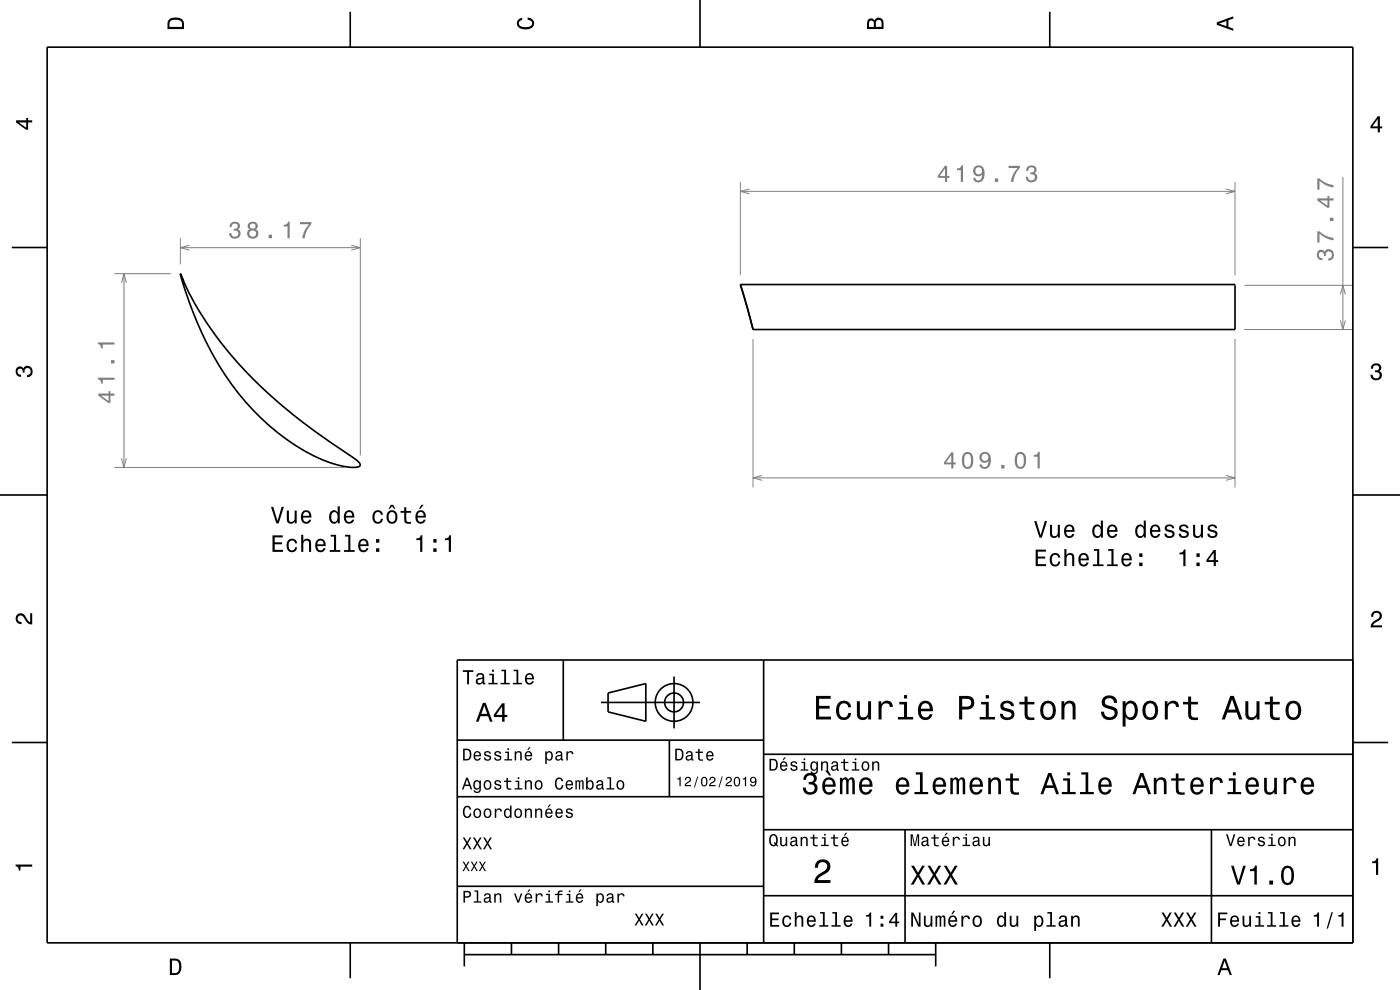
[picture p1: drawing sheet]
<svg xmlns="http://www.w3.org/2000/svg" width="297mm" height="210mm" viewBox="0 0 297 210" stroke-linecap="round" stroke-linejoin="round" font-family="sans-serif">
<path d="M157.1 38.6v19.8M262 38.6v19.8M24.3 58.1h12M38.3 50.5v5.6M76.4 50.5v46.1M159.7 71.9v31.5M262 71.9v31.5M264 69.9h22.9M264 60.5h22.9M24.3 99.2h48.7" fill="none" stroke="#808080" stroke-width=".21"/>
<g fill="none" stroke="#000" stroke-width=".35">
<path d="M10 10h277v190h-277zM74.3 2.5v7.5M148.5 0v10M222.7 2.5v7.5M2.5 52.5h7.5M38.3 58.1a71.2 71.2 0 0 0 19.1 25.8 157.1 157.1 0 0 0 18.3 13.7l.6 .6a.45 .45 0 0 1 .1 .5 .45 .45 0 0 1-.4 .3 10.9 10.9 0 0 1-6-.9 47.5 47.5 0 0 1-22.3-18.7 75.9 75.9 0 0 1-9.4-21.3zM287 52.5h7.5M157.1 60.4l2.6 9.5M157.1 60.4h104.9v9.5h-102.3M0 105h10M287 105h10M119.5 140v17"/>
<path d="M162 140v60M287 140h-190v60M2.5 157.5h7.5M97 157h65M127.5 149h21M129 147l8-2v8l-8-2zM142 157v12M143 143.5v11M287 157.5h7.5M97 169h65M162 176h125M162 160h125"/>
<path d="M192 176v24M257 176v24M97 188h65M162 190h125M74.3 200v7.5M98.5 202.5h100M98.5 200v5M108.5 200v2.5M118.5 200v2.5M128.5 200v2.5M138.5 200v2.5M148.5 200v10"/>
<path d="M158.5 200v2.5M168.5 200v2.5M178.5 200v2.5M188.5 200v2.5M198.5 200v5M222.7 200v7.5"/>
<circle cx="143" cy="149" r="2"/>
<circle cx="143" cy="149" r="4"/>
</g>
<g fill="#000">
<path d="M36 4a2.18 2.18 0 0 0-.5 2.2h3.5v-1.2a1.43 1.43 0 0 0-1.7-1.3zM36.3 4.4a2.15 2.15 0 0 1 2.2 .3l.1 1h-2.6v-1z" fill-rule="evenodd"/>
<path d="M109.9 4.2l.9-.4v.4a.7 .7 0 0 0-.7 .5 .7 .7 0 0 0 .3 .8 1.7 1.7 0 0 0 2.5-.5 .9 .9 0 0 0-1-.8v-.5a1.24 1.24 0 0 1 1.4 1.1 1.24 1.24 0 0 1-1 1.4 2.22 2.22 0 0 1-2.5-.7l-.2-.5z" fill-rule="evenodd"/>
<path d="M184.2 4.2l-.3 .7v1.3h3.5v-1.3a.98 .98 0 0 0-.7-1.1 .98 .98 0 0 0-1.2 .6 .84 .84 0 0 0-1.3-.2zM184.5 4.5a.54 .54 0 0 1 .6-.1 .54 .54 0 0 1 .3 .6v.7h-1zM185.9 4.4a.62 .62 0 0 1 .8-.1 .62 .62 0 0 1 .3 .6v.8h-1.2z" fill-rule="evenodd"/>
<path d="M258.1 4.7v.6l3.5 1.2v-.4l-1-.4v-1.4l1-.4v-.4zM258.6 5l1.6-.5v1z" fill-rule="evenodd"/>
<path d="M3.4 25.5v.5l2.1 1.5h.5v-1.5h.8v-.5h-.8v-.5h-.4v.5zM4 26h1.6v1.1z" fill-rule="evenodd"/>
<path d="M292.3 24.7l-1.6 2.1v.4h1.6v.9h.4v-.9h.5v-.4h-.5v-2.1zM292.3 25.2v1.6h-1.1z" fill-rule="evenodd"/>
<path d="M291.1 77.4a1.08 1.08 0 0 1 1.4-.2 1.08 1.08 0 0 1 .4 1.2l-.3 .3a1.06 1.06 0 0 1 .5 1.3 1.06 1.06 0 0 1-1.2 .7 1.1 1.1 0 0 1-1.2-1.2h.5a.71 .71 0 0 0 1 .8 .71 .71 0 0 0 .1-1.3h-.6v-.4a.61 .61 0 0 0 .8-.3 .61 .61 0 0 0-.2-.8 .61 .61 0 0 0-.9 .2l-.1 .5h-.5z" fill-rule="evenodd"/>
<path d="M3.6 78a.86 .86 0 0 1 1.4 .2 1.06 1.06 0 0 1 1.2-.6 1.06 1.06 0 0 1 .7 1.2 1.1 1.1 0 0 1-1.2 1.2v-.4a.71 .71 0 0 0 .8-1 .71 .71 0 0 0-1.3-.1v.6h-.4a.61 .61 0 0 0-.3-.8 .61 .61 0 0 0-.8 .2 .61 .61 0 0 0 .2 .8l.6 .2v.4a1.15 1.15 0 0 1-1.2-.6 1.15 1.15 0 0 1 .3-1.3z" fill-rule="evenodd"/>
<path d="M3.6 130.4a1.22 1.22 0 0 1 2 .7l.4 .6 .4 .3v-1.9h.4v2.4a1.8 1.8 0 0 1-1.7-1.4 .71 .71 0 0 0-.9-.5 .71 .71 0 0 0-.5 .8 .71 .71 0 0 0 .9 .5v.5a1.18 1.18 0 0 1-1.2-.7 1.18 1.18 0 0 1 .2-1.3z" fill-rule="evenodd"/>
<path d="M291.2 129.9a1.18 1.18 0 0 1 1.9 .3 1.18 1.18 0 0 1-1 1.7l-.5 .3-.3 .5h1.9v.4h-2.4a1.8 1.8 0 0 1 1.4-1.8 .71 .71 0 0 0 .5-.8 .71 .71 0 0 0-.9-.5 .71 .71 0 0 0-.5 .8h-.4z" fill-rule="evenodd"/>
<path d="M98.2 158.8v2.5h.9a1.37 1.37 0 0 0 .7-2.2 1.56 1.56 0 0 0-1.6-.3zM98.6 159.1a.98 .98 0 0 1 1.1 .7 .98 .98 0 0 1-.6 1.2h-.5zM100.7 159.6a1.04 1.04 0 0 0-.2 1.2 1.04 1.04 0 0 0 1 .5l.5-.5h-.3l-.4 .3a.54 .54 0 0 1-.5-.7h1.3a.83 .83 0 0 0-.4-.9 .83 .83 0 0 0-1 .1zM100.9 159.7l.2-.1a.47 .47 0 0 1 .5 .1 .47 .47 0 0 1 .1 .5h-.9zM102.9 159.5l-.2 .1a.69 .69 0 0 0 .9 .9l.2 .1a.43 .43 0 0 1-.4 .5 .43 .43 0 0 1-.4-.4h-.3a.74 .74 0 0 0 .9 .7 .74 .74 0 0 0 .5-1l-1-.4a.38 .38 0 0 1 .3-.5 .38 .38 0 0 1 .4 .4h.3a.78 .78 0 0 0-1.2-.4zM105.1 159.5l-.2 .1a.69 .69 0 0 0 .9 .9l.2 .1a.43 .43 0 0 1-.4 .5 .43 .43 0 0 1-.5-.4h-.3a.74 .74 0 0 0 .9 .7 .74 .74 0 0 0 .5-1l-.9-.4a.38 .38 0 0 1 .3-.5 .38 .38 0 0 1 .4 .4h.3a.77 .77 0 0 0-1.2-.4zM107.2 159.4v.3h.5v1.3h-.7v.3h1.6v-.3h-.6v-1.6zM107.7 158.7v.4h.3v-.4zM109.2 159.4v1.9h.3v-1.1a.45 .45 0 0 1 .4-.6 .45 .45 0 0 1 .5 .5v1.2h.3v-1.3a.63 .63 0 0 0-.5-.7 .63 .63 0 0 0-.7 .4v-.3zM112.2 158.5l-.4 .6h.3l.5-.6zM111.5 159.6a1.04 1.04 0 0 0-.2 1.2 1.04 1.04 0 0 0 1.1 .5l.5-.5h-.3l-.5 .3a.54 .54 0 0 1-.5-.7h1.3a.83 .83 0 0 0-.4-.9 .83 .83 0 0 0-1 .1zM111.8 159.7l.1-.1a.48 .48 0 0 1 .5 .1 .48 .48 0 0 1 .2 .5h-1zM115.7 159.4v2.7h.3v-1.1a.66 .66 0 0 0 .7 .4 .66 .66 0 0 0 .5-.6 .91 .91 0 0 0 0-1.1 .91 .91 0 0 0-1-.3l-.2 .3v-.3zM116.1 159.8a.45 .45 0 0 1 .5-.2 .45 .45 0 0 1 .3 .4 .65 .65 0 0 1 .1 .8 .65 .65 0 0 1-.7 .2 .98 .98 0 0 1-.2-1.2zM118.1 159.5l-.2 .4h.3a.39 .39 0 0 1 .4-.3 .39 .39 0 0 1 .3 .5h-.1a.65 .65 0 0 0-1 .4 .65 .65 0 0 0 .6 .9l.6-.3 .1 .2h.4v-.2l-.2-.1v-1.1a.72 .72 0 0 0-.5-.6 .72 .72 0 0 0-.7 .2zM118.2 160.6l.8-.3a.55 .55 0 0 1-.2 .7 .55 .55 0 0 1-.6 0zM120.1 159.4v1.9h.4v-1.1a.47 .47 0 0 1 .2-.6 .47 .47 0 0 1 .6 .2v.2h.4a.64 .64 0 0 0-.5-.7 .64 .64 0 0 0-.8 .4v-.3z" fill-rule="evenodd"/>
<path d="M98.2 142.2v.3h.9v2.7h.4v-2.7h.9v-.3zM101.3 143l-.3 .5h.4a.47 .47 0 0 1 .5-.4 .47 .47 0 0 1 .4 .6l-.2 .1a.84 .84 0 0 0-1 .2 .84 .84 0 0 0 0 1.1 .9 .9 0 0 0 1.3-.2l.1 .2 .5 .1v-.3l-.3-.1v-1.3a.87 .87 0 0 0-1.4-.5zM101.4 144.3l.9-.3a.66 .66 0 0 1-.1 .7 .66 .66 0 0 1-.8 .1zM103.8 142.9v.3h.6v1.6h-.8v.4h2v-.4h-.8v-1.9zM104.4 142.1v.4h.4v-.4zM106.4 142.1v.3h.6v2.4h-.8v.4h1.9v-.4h-.7v-2.7zM109 142.1v.3h.6v2.4h-.8v.4h1.9v-.4h-.7v-2.7zM111.6 143.1a1.32 1.32 0 0 0 .7 2.1 .9 .9 0 0 0 .9-.7h-.3l-.2 .3-.4 .1a.65 .65 0 0 1-.6-.8h1.6a1 1 0 0 0-.4-1.2 1 1 0 0 0-1.3 .2zM111.9 143.3a.57 .57 0 0 1 .7-.1 .57 .57 0 0 1 .3 .6h-1.2z" fill-rule="evenodd"/>
<path d="M102.4 149.1l-1.4 4h.5l.4-1.2h1.6l.4 1.2h.6l-1.5-4zM102.7 149.7l.7 1.7h-1.3zM106.5 149.2l-1.7 2.4v.5h1.7v1h.5v-1h.6v-.5h-.6v-2.4zM106.5 149.9v1.7h-1.3z" fill-rule="evenodd"/>
<path d="M143.2 158.8v2.5h.9a1.37 1.37 0 0 0 .7-2.2 1.56 1.56 0 0 0-1.6-.3zM143.6 159.1a.98 .98 0 0 1 1.1 .7 .98 .98 0 0 1-.6 1.2h-.5zM145.7 159.5l-.2 .4h.3a.39 .39 0 0 1 .5-.3 .39 .39 0 0 1 .3 .5h-.2a.65 .65 0 0 0-.9 .4 .65 .65 0 0 0 .5 .9l.7-.3v.2h.4v-.2l-.1-.1-.1-1.1a.73 .73 0 0 0-.4-.6 .73 .73 0 0 0-.8 .2zM145.8 160.6l.8-.3a.55 .55 0 0 1-.1 .7 .55 .55 0 0 1-.7 0zM148.1 158.9v.5h-.5v.3h.5v1.3a.75 .75 0 0 0 1 .4v-.3a.48 .48 0 0 1-.7-.3v-1.1h.7v-.3h-.7v-.5zM150 159.6a1.04 1.04 0 0 0-.2 1.2 1.04 1.04 0 0 0 1.1 .5l.5-.5h-.4l-.4 .3a.54 .54 0 0 1-.5-.7h1.3a.83 .83 0 0 0-.4-.9 .83 .83 0 0 0-1 .1zM150.3 159.7l.1-.1a.48 .48 0 0 1 .5 .1 .48 .48 0 0 1 .2 .5h-1z" fill-rule="evenodd"/>
<path d="M173.1 147.6v5h3.2v-.6h-2.5v-1.7h2.2v-.6h-2.2v-1.5h2.4v-.6zM177.8 149.2a2.59 2.59 0 0 0 .5 3.4 1.58 1.58 0 0 0 2.3-1.4h-.6a.95 .95 0 0 1-.9 1 .95 .95 0 0 1-1-.9 1.59 1.59 0 0 1 .9-2.1 .85 .85 0 0 1 .9 .8h.7a1.56 1.56 0 0 0-1.1-1.3 1.56 1.56 0 0 0-1.7 .5zM181.8 148.8v2.5a1.27 1.27 0 0 0 .9 1.4 1.27 1.27 0 0 0 1.5-.7v.6h.6v-3.8h-.6v2.2a.92 .92 0 0 1-.6 1.1 .92 .92 0 0 1-1.2-.4v-2.9zM186.4 148.8v3.8h.6v-2.2a.95 .95 0 0 1 .5-1.1 .95 .95 0 0 1 1.2 .3l.1 .4h.6a1.28 1.28 0 0 0-1-1.4 1.28 1.28 0 0 0-1.4 .8v-.6zM190.8 148.9v.5h1v2.7h-1.3v.5h3.2v-.5h-1.3v-3.2zM191.8 147.4v.8h.6v-.8zM195.1 149.2a2.62 2.62 0 0 0 .5 3.4 1.57 1.57 0 0 0 2.2-1.1h-.6l-.3 .5-.5 .2a1.08 1.08 0 0 1-1-1.3h2.5a1.66 1.66 0 0 0-.7-2 1.66 1.66 0 0 0-2.1 .3zM195.6 149.5a.94 .94 0 0 1 1.2-.2 .94 .94 0 0 1 .5 1h-1.9zM203.5 147.6v5h.6v-2.1h.8a1.47 1.47 0 0 0 1.8-1.2 1.47 1.47 0 0 0-1.5-1.7zM204.1 148.2a1.6 1.6 0 0 1 1.8 .5 .86 .86 0 0 1 0 .9 .86 .86 0 0 1-.9 .3h-.9zM208.1 148.9v.5h1v2.7h-1.3v.5h3.3v-.5h-1.3v-3.2zM209.1 147.4v.8h.7v-.8zM212.6 148.9a1.08 1.08 0 0 0-.3 1.2 1.08 1.08 0 0 0 1 .7l1.1 .4a.57 .57 0 0 1 .2 .6 .57 .57 0 0 1-.5 .4 .96 .96 0 0 1-1.4-.8h-.6a1.6 1.6 0 0 0 1.3 1.4 1.6 1.6 0 0 0 1.7-.8 1.13 1.13 0 0 0-1-1.6l-1.1-.3-.2-.4a.87 .87 0 0 1 .9-.5 .87 .87 0 0 1 .8 .6h.6a1.41 1.41 0 0 0-2.1-1.1zM217.4 147.8v1.1h-1.1v.5h1.1v2.6l.2 .4 .4 .3h1.4v-.5a.97 .97 0 0 1-1.4-.5v-2.3h1.4v-.5h-1.4v-1.1zM221.1 149.2a2.56 2.56 0 0 0 .5 3.4 1.72 1.72 0 0 0 1.8-.2 1.72 1.72 0 0 0 .6-1.7 1.7 1.7 0 0 0-.9-1.9 1.7 1.7 0 0 0-2 .4zM221.6 149.6a.96 .96 0 0 1 1-.4 .96 .96 0 0 1 .7 .8 1.59 1.59 0 0 1-1 2.2 1.19 1.19 0 0 1-1-1.5zM225.2 148.8v3.8h.6v-2.2a.97 .97 0 0 1 .5-1.1 .97 .97 0 0 1 1.1 .2l.1 .7v2.4h.7v-2.5a1.27 1.27 0 0 0-.9-1.4 1.27 1.27 0 0 0-1.5 .6v-.5zM234.1 147.9a1.38 1.38 0 0 0-.3 1.5 1.38 1.38 0 0 0 1.3 .9 1.25 1.25 0 0 1 1.4 .9 1.15 1.15 0 0 1-1.3 .9 1.15 1.15 0 0 1-1-1.1h-.7a1.8 1.8 0 0 0 1.7 1.8 1.8 1.8 0 0 0 1.9-1.6 1.46 1.46 0 0 0-1.5-1.4l-.6-.2a.83 .83 0 0 1-.5-1.1 .83 .83 0 0 1 1.2-.3l.5 .5 .1 .4h.7a1.67 1.67 0 0 0-1-1.6 1.67 1.67 0 0 0-1.9 .4zM238.2 148.8v5.3h.6v-2.1a1.32 1.32 0 0 0 1.4 .7 1.32 1.32 0 0 0 1.1-1.1 2.43 2.43 0 0 0-.8-2.8 1.21 1.21 0 0 0-1.7 .5v-.5zM239.1 149.6a.9 .9 0 0 1 .9-.4 .9 .9 0 0 1 .7 .8 1.61 1.61 0 0 1-.9 2.2 1.18 1.18 0 0 1-1-1.5zM242.8 149.2a2.56 2.56 0 0 0 .5 3.4 1.72 1.72 0 0 0 1.8-.2 1.72 1.72 0 0 0 .6-1.7 1.7 1.7 0 0 0-.9-1.9 1.7 1.7 0 0 0-2 .4zM243.3 149.6a.96 .96 0 0 1 1-.4 .96 .96 0 0 1 .7 .8 1.59 1.59 0 0 1-1 2.2 1.19 1.19 0 0 1-1-1.5zM247.1 148.8v3.8h.6v-2.2a.95 .95 0 0 1 .5-1.1 .95 .95 0 0 1 1.2 .3l.1 .4h.6a1.28 1.28 0 0 0-1-1.4 1.28 1.28 0 0 0-1.4 .8v-.6zM252 147.8v1.1h-1v.5h1l.1 2.6 .2 .4 .4 .3h1.4v-.5a.97 .97 0 0 1-1.4-.5v-2.3h1.4v-.5h-1.4v-1.1zM261 147.6l-1.8 5h.6l.6-1.4h2l.5 1.4h.7l-1.9-5zM261.4 148.3l.7 2.2h-1.5zM264.2 148.8v2.5a1.27 1.27 0 0 0 .9 1.4 1.27 1.27 0 0 0 1.5-.7v.6h.6v-3.8h-.6v2.2a.92 .92 0 0 1-.6 1.1 .92 .92 0 0 1-1.1-.4l-.1-2.9zM269.4 147.8v1.1h-1.1v.5h1.1v2.6l.2 .4 .4 .3 .7 .1 .8-.1v-.5a.97 .97 0 0 1-1.4-.5l-.1-2.3h1.5v-.5h-1.5v-1.1zM273.1 149.2a2.56 2.56 0 0 0 .6 3.4 1.72 1.72 0 0 0 1.8-.2 1.72 1.72 0 0 0 .6-1.7 1.7 1.7 0 0 0-.9-1.9 1.7 1.7 0 0 0-2.1 .4zM273.6 149.6a.96 .96 0 0 1 1-.4 .96 .96 0 0 1 .7 .8 1.59 1.59 0 0 1-.9 2.2 1.19 1.19 0 0 1-1.1-1.5z" fill-rule="evenodd"/>
<path d="M98.9 165l-.9 2.5h.3l.3-.8h1l.2 .8h.4l-.9-2.5zM99.1 165.3l.4 1.1h-.8zM100.6 165.7a1.06 1.06 0 0 0-.2 1.2 1.06 1.06 0 0 0 .9 .6l.4-.3a.52 .52 0 0 1-.2 .7 .52 .52 0 0 1-.7-.3h-.3a.78 .78 0 0 0 .9 .6 .78 .78 0 0 0 .6-.8v-1.9h-.3v.3l-.2-.2a.64 .64 0 0 0-.9 .1zM100.8 165.9a.45 .45 0 0 1 .5-.1 .45 .45 0 0 1 .4 .4 .65 .65 0 0 1 0 .7 .65 .65 0 0 1-.7 .3l-.3-.4zM102.8 165.7a1.04 1.04 0 0 0-.2 1.3 1.04 1.04 0 0 0 1.2 .5 1.04 1.04 0 0 0 .5-1.3 1.04 1.04 0 0 0-1.2-.7zM103 165.9a.48 .48 0 0 1 .5-.1 .48 .48 0 0 1 .4 .4 .66 .66 0 0 1 0 .7 .66 .66 0 0 1-.7 .3 .97 .97 0 0 1-.2-1.3zM105.1 165.6l-.2 .2a.69 .69 0 0 0 .9 .9l.2 .1a.43 .43 0 0 1-.4 .5 .43 .43 0 0 1-.5-.4h-.3a.74 .74 0 0 0 .9 .7 .74 .74 0 0 0 .5-1.1l-.9-.3a.38 .38 0 0 1 .3-.5 .38 .38 0 0 1 .4 .4l.3-.1a.77 .77 0 0 0-1.2-.4zM107.4 165v.6h-.5v.3h.5l.1 1.3a.75 .75 0 0 0 1 .3v-.3l-.7-.1v-.3v-.9h.7v-.3h-.7v-.6zM109.3 165.6v.3h.5v1.3h-.6v.3h1.6v-.3h-.6v-1.6zM109.8 164.9v.3h.4v-.3zM111.4 165.5v2h.3v-1.1a.45 .45 0 0 1 .3-.7 .45 .45 0 0 1 .5 .6v1.2h.4v-1.3a.63 .63 0 0 0-.5-.7 .63 .63 0 0 0-.7 .3v-.3zM113.6 165.7a1.04 1.04 0 0 0-.1 1.3 1.04 1.04 0 0 0 1.1 .5 1.04 1.04 0 0 0 .5-1.3 1.04 1.04 0 0 0-1.2-.7zM113.9 165.9a.48 .48 0 0 1 .5-.1 .48 .48 0 0 1 .3 .4 .66 .66 0 0 1 .1 .7 .66 .66 0 0 1-.8 .3 .97 .97 0 0 1-.1-1.3zM118 165.2a1.44 1.44 0 0 0 .6 2.3 .94 .94 0 0 0 .9-1h-.3a.58 .58 0 0 1-.8 .7 1.49 1.49 0 0 1 0-1.9 .51 .51 0 0 1 .8 .4h.3a.85 .85 0 0 0-.6-.8 .85 .85 0 0 0-.9 .3zM120.2 165.7a1.04 1.04 0 0 0-.2 1.2 1.04 1.04 0 0 0 1 .6l.5-.6h-.3l-.4 .4a.54 .54 0 0 1-.5-.7h1.3a.83 .83 0 0 0-.4-1 .83 .83 0 0 0-1 .1zM120.4 165.9l.2-.1a.48 .48 0 0 1 .5 .1 .48 .48 0 0 1 .1 .4h-.9zM122.1 165.5v2h.3v-1.3l.1-.4h.2l.1 .2v1.5h.3v-1.5l.2-.3 .2 .4v1.4h.3v-1.4a.5 .5 0 0 0-.4-.6l-.4 .2-.3-.2-.4 .2v-.2zM124.3 164.9v2.6h.4v-.3a.66 .66 0 0 0 .7 .3 .66 .66 0 0 0 .5-.6 .9 .9 0 0 0 0-1 .9 .9 0 0 0-1-.3l-.2 .2v-.9zM124.8 165.9a.45 .45 0 0 1 .5-.1 .45 .45 0 0 1 .3 .4v.3a.6 .6 0 0 1-.4 .8 .84 .84 0 0 1-.4-1.4zM126.7 165.6l-.2 .5h.3a.39 .39 0 0 1 .5-.4 .39 .39 0 0 1 .3 .6h-.2a.65 .65 0 0 0-.9 .4 .65 .65 0 0 0 .5 .8l.7-.3 .1 .2 .4 .1v-.3h-.2v-1.1a.72 .72 0 0 0-.5-.6 .72 .72 0 0 0-.8 .1zM126.9 166.7l.7-.2a.55 .55 0 0 1-.1 .6 .55 .55 0 0 1-.6 .1zM128.8 164.9v.2h.5v2.1h-.6v.3h1.6v-.3h-.7v-2.3zM131 165.7a1.04 1.04 0 0 0-.2 1.3 1.04 1.04 0 0 0 1.2 .5 1.04 1.04 0 0 0 .5-1.3 1.04 1.04 0 0 0-1.2-.7zM131.2 165.9a.48 .48 0 0 1 .5-.1 .48 .48 0 0 1 .4 .4 .66 .66 0 0 1 0 .7 .66 .66 0 0 1-.7 .3 .98 .98 0 0 1-.2-1.3z" fill-rule="evenodd"/>
<path d="M98.4 171.2a1.45 1.45 0 0 0 .7 2.3 .94 .94 0 0 0 .9-1h-.3a.59 .59 0 0 1-.8 .7 1.31 1.31 0 0 1 .2-2l.3 .1 .2 .4h.4a.85 .85 0 0 0-.6-.8 .85 .85 0 0 0-1 .3zM100.6 171.7a1.04 1.04 0 0 0-.1 1.3 1.04 1.04 0 0 0 1.1 .5 1.04 1.04 0 0 0 .5-1.3 1.04 1.04 0 0 0-1.2-.7zM100.9 171.9a.48 .48 0 0 1 .5-.1 .48 .48 0 0 1 .3 .4 .66 .66 0 0 1 0 .7 .66 .66 0 0 1-.7 .3 .98 .98 0 0 1-.1-1.3zM102.8 171.7a1.04 1.04 0 0 0-.2 1.3 1.04 1.04 0 0 0 1.2 .5 1.04 1.04 0 0 0 .5-1.3 1.04 1.04 0 0 0-1.2-.7zM103 171.9a.48 .48 0 0 1 .5-.1 .48 .48 0 0 1 .4 .4 .66 .66 0 0 1 0 .7 .66 .66 0 0 1-.7 .3 .97 .97 0 0 1-.2-1.3zM105 171.5v2h.3v-1.1a.47 .47 0 0 1 .2-.6 .47 .47 0 0 1 .6 .2l.1 .1h.3a.64 .64 0 0 0-.5-.6 .64 .64 0 0 0-.7 .4v-.4zM107.1 171.7a1.06 1.06 0 0 0-.2 1.2 1.06 1.06 0 0 0 .9 .6l.4-.3v.3h.3v-2.6h-.3v.9a.63 .63 0 0 0-1.1-.1zM107.4 171.9a.44 .44 0 0 1 .4-.1 .44 .44 0 0 1 .4 .4 .65 .65 0 0 1 0 .7 .65 .65 0 0 1-.7 .3l-.2-.4zM109.3 171.7a1.04 1.04 0 0 0-.1 1.3 1.04 1.04 0 0 0 1.1 .5 1.04 1.04 0 0 0 .5-1.3 1.04 1.04 0 0 0-1.2-.7zM109.5 171.9a.48 .48 0 0 1 .6-.1 .48 .48 0 0 1 .3 .4 .66 .66 0 0 1 0 .7 .66 .66 0 0 1-.7 .3 .98 .98 0 0 1-.2-1.3zM111.4 171.5v2h.3v-1.1a.45 .45 0 0 1 .3-.7 .45 .45 0 0 1 .5 .6v1.2h.4v-1.3a.63 .63 0 0 0-.5-.7 .63 .63 0 0 0-.7 .3v-.3zM113.5 171.5v2h.3v-1.1a.45 .45 0 0 1 .3-.6 .45 .45 0 0 1 .6 .2v1.5h.3v-1.3a.63 .63 0 0 0-.4-.7 .63 .63 0 0 0-.8 .3v-.3zM116.5 170.7l-.3 .6h.2l.5-.6zM115.9 171.7a1.04 1.04 0 0 0-.2 1.2 1.04 1.04 0 0 0 1 .6l.5-.6h-.3l-.4 .4a.54 .54 0 0 1-.5-.7h1.2a.83 .83 0 0 0-.3-1 .83 .83 0 0 0-1 .1zM116.1 171.9l.2-.1a.47 .47 0 0 1 .4 .1 .47 .47 0 0 1 .2 .4h-.9zM118 171.7a1.04 1.04 0 0 0-.2 1.2 1.04 1.04 0 0 0 1.1 .6l.5-.6h-.3l-.5 .4a.53 .53 0 0 1-.5-.7h1.3a.83 .83 0 0 0-.3-1 .83 .83 0 0 0-1.1 .1zM118.3 171.9l.1-.1a.47 .47 0 0 1 .5 .1 .47 .47 0 0 1 .2 .4h-1zM120.2 171.6l-.1 .2a.69 .69 0 0 0 .8 .9l.3 .1a.43 .43 0 0 1-.4 .5 .43 .43 0 0 1-.5-.4h-.3a.74 .74 0 0 0 .9 .7 .74 .74 0 0 0 .5-1.1l-1-.3a.38 .38 0 0 1 .3-.5 .38 .38 0 0 1 .5 .3h.3a.77 .77 0 0 0-1.3-.4z" fill-rule="evenodd"/>
<path d="M143.7 165.1v.3h.4v1.4h.3v-2zM145.5 164.9l-.2 .6h.2a.4 .4 0 0 1 .3-.5 .4 .4 0 0 1 .5 .3 .4 .4 0 0 1-.3 .5l-.1 .1a.93 .93 0 0 0-.7 .9h1.4v-.3h-1.1l.5-.4a.67 .67 0 0 0 .5-1 .67 .67 0 0 0-1-.2zM147.9 164.7l-.7 2.3h.2l.7-2.3zM148.9 165a1.15 1.15 0 0 0 .5 1.8 1.16 1.16 0 0 0 .5-1.8 .63 .63 0 0 0-1 0zM149.2 165.1l.2-.1a.98 .98 0 0 1 0 1.6l-.2-.1-.2-.3v-.7zM150.7 164.9l-.2 .6h.2a.4 .4 0 0 1 .3-.5 .4 .4 0 0 1 .5 .3 .4 .4 0 0 1-.3 .5l-.1 .1a.95 .95 0 0 0-.7 .9h1.4v-.3h-1.1l.5-.4a.67 .67 0 0 0 .5-1 .67 .67 0 0 0-1-.2zM153.1 164.7l-.7 2.3h.2l.7-2.3zM154.1 164.9l-.2 .6h.3a.4 .4 0 0 1 .3-.5 .4 .4 0 0 1 .5 .3 .4 .4 0 0 1-.3 .5l-.2 .1a.93 .93 0 0 0-.6 .9h1.4v-.3h-1.1l.5-.4a.67 .67 0 0 0 .5-1 .67 .67 0 0 0-1.1-.2zM155.8 165a1.15 1.15 0 0 0 .5 1.8 1.16 1.16 0 0 0 .5-1.8 .63 .63 0 0 0-1 0zM156.1 165.1l.2-.1a.98 .98 0 0 1 0 1.6l-.2-.1-.2-.3v-.7zM157.6 165.1v.3h.4v1.4h.3v-2zM159.3 165a.66 .66 0 0 0 0 .9 .66 .66 0 0 0 .9 0 .58 .58 0 0 1-.5 .7l-.2-.1-.1-.2h-.3a.7 .7 0 0 0 .9 .5 .7 .7 0 0 0 .5-.8 .81 .81 0 0 0-.2-1 .81 .81 0 0 0-1 0zM159.4 165.4a.42 .42 0 0 1 .8 0 .42 .42 0 0 1-.8 0z" fill-rule="evenodd"/>
<path d="M163.2 161v2.5h.9a1.37 1.37 0 0 0 .7-2.2 1.58 1.58 0 0 0-1.6-.3zM163.6 161.3a.98 .98 0 0 1 1.1 .7 .98 .98 0 0 1-.6 1.2h-.5zM166.4 160.7l-.4 .6h.2l.5-.6zM165.7 161.7a1.04 1.04 0 0 0-.2 1.2 1.04 1.04 0 0 0 1 .6l.5-.6h-.3l-.4 .4a.54 .54 0 0 1-.5-.7h1.3a.83 .83 0 0 0-.4-1 .83 .83 0 0 0-1 .1zM165.9 161.9l.2-.1a.48 .48 0 0 1 .5 .1 .48 .48 0 0 1 .1 .4h-.9zM167.9 161.6l-.2 .2a.68 .68 0 0 0 .9 .9l.2 .1a.43 .43 0 0 1-.4 .5 .43 .43 0 0 1-.4-.4h-.3a.74 .74 0 0 0 .9 .7 .74 .74 0 0 0 .5-1.1l-1-.3a.38 .38 0 0 1 .3-.5 .38 .38 0 0 1 .4 .4l.3-.1a.78 .78 0 0 0-1.2-.4zM170 161.6v.3h.5v1.3h-.7v.3h1.7v-.3h-.7v-1.6zM170.5 160.9v.3h.3v-.3zM172.1 161.7a1.06 1.06 0 0 0-.2 1.2 1.06 1.06 0 0 0 .9 .6l.4-.3a.52 .52 0 0 1-.2 .7 .52 .52 0 0 1-.7-.3h-.3a.78 .78 0 0 0 .9 .6 .78 .78 0 0 0 .6-.8v-1.9h-.3v.4l-.2-.3a.64 .64 0 0 0-.9 .1zM172.4 161.9a.45 .45 0 0 1 .4-.1 .45 .45 0 0 1 .4 .4 .65 .65 0 0 1 0 .7 .65 .65 0 0 1-.7 .3l-.2-.4zM174.2 161.5v2h.3v-1.1a.45 .45 0 0 1 .3-.6 .45 .45 0 0 1 .5 .2l.1 1.5h.3v-1.3a.63 .63 0 0 0-.5-.7 .63 .63 0 0 0-.7 .3v-.3zM176.6 161.6l-.2 .5h.3a.39 .39 0 0 1 .4-.4 .39 .39 0 0 1 .3 .6h-.1a.65 .65 0 0 0-1 .4 .65 .65 0 0 0 .6 .8l.6-.3 .1 .2 .4 .1-.2-.4v-1a.73 .73 0 0 0-1.2-.5zM176.7 162.7l.8-.2a.55 .55 0 0 1-.2 .6 .55 .55 0 0 1-.6 .1zM178.9 161v.6h-.5v.3h.5l.1 1.3a.75 .75 0 0 0 1 .3v-.3a.48 .48 0 0 1-.7-.2v-1.1h.7v-.3h-.7v-.6zM180.8 161.6v.3h.5v1.3h-.6v.3h1.6v-.3h-.6v-1.6zM181.3 160.9v.3h.4v-.3zM183 161.7a1.04 1.04 0 0 0-.2 1.3 1.04 1.04 0 0 0 1.2 .5 1.04 1.04 0 0 0 .4-1.3 1.04 1.04 0 0 0-1.2-.7zM183.2 161.9a.48 .48 0 0 1 .5-.1 .48 .48 0 0 1 .4 .4 .66 .66 0 0 1 0 .7 .66 .66 0 0 1-.7 .3 .98 .98 0 0 1-.2-1.3zM185 161.5v2h.3v-1.1a.45 .45 0 0 1 .3-.6 .45 .45 0 0 1 .6 .2v1.5h.3v-1.3a.63 .63 0 0 0-.4-.7 .63 .63 0 0 0-.8 .3v-.3z" fill-rule="evenodd"/>
<path d="M163.4 177.2a1.45 1.45 0 0 0 .7 2.3l.5-.2 .3 .3 .2-.2-.3-.3a1.53 1.53 0 0 0-.5-2.2l-.6 .1zM163.8 177.3l.3-.1a1.21 1.21 0 0 1 .5 1.7l-.3-.3-.2 .2 .3 .3a.45 .45 0 0 1-.7-.1 1.62 1.62 0 0 1 .1-1.7zM165.5 177.5v1.3a.63 .63 0 0 0 .4 .7 .63 .63 0 0 0 .8-.3v.3h.3v-2h-.3v1.2a.46 .46 0 0 1-.3 .5 .46 .46 0 0 1-.6-.2v-1.5zM167.9 177.6l-.2 .5h.3a.39 .39 0 0 1 .5-.4 .39 .39 0 0 1 .2 .6h-.1a.65 .65 0 0 0-.9 .4 .65 .65 0 0 0 .5 .8l.6-.3 .1 .2 .4 .1v-.3h-.2v-1.1a.73 .73 0 0 0-1.2-.5zM168 178.7l.8-.2a.55 .55 0 0 1-.2 .6 .55 .55 0 0 1-.6 .1zM169.8 177.5v2h.4v-1.1a.45 .45 0 0 1 .2-.6 .45 .45 0 0 1 .6 .2v1.5h.3v-1.3a.63 .63 0 0 0-.4-.7 .63 .63 0 0 0-.8 .3v-.3zM172.4 177v.6h-.5v.3h.5l.1 1.3a.75 .75 0 0 0 1 .3v-.3a.49 .49 0 0 1-.7-.2v-1.1h.7v-.3h-.7v-.6zM174.3 177.6v.3h.5v1.3h-.6v.3h1.6v-.3h-.6v-1.6zM174.8 176.9v.3h.4v-.3zM176.8 177v.6h-.6v.3h.6v1.3a.74 .74 0 0 0 1 .3v-.3a.49 .49 0 0 1-.7-.2v-1.1h.7v-.3h-.7v-.6zM179.4 176.7l-.4 .6h.2l.5-.6zM178.7 177.7a1.04 1.04 0 0 0-.2 1.2 1.04 1.04 0 0 0 1 .6l.5-.6h-.3l-.4 .4a.54 .54 0 0 1-.5-.7h1.3a.83 .83 0 0 0-.4-1 .83 .83 0 0 0-1 .1zM178.9 177.9l.2-.1a.48 .48 0 0 1 .5 .1 .48 .48 0 0 1 .1 .4h-.9z" fill-rule="evenodd"/>
<path d="M170.8 164.3l-.3 .5-.1 .6h.6a.82 .82 0 0 1 .9-1 .82 .82 0 0 1 .6 1.3l-.9 .2v.5a.92 .92 0 0 1 1.1 .4 .92 .92 0 0 1-.3 1.2 .92 .92 0 0 1-1.2-.2l-.3-.7h-.6a1.56 1.56 0 0 0 1.7 1.5 1.56 1.56 0 0 0 1.4-1.8l-.1-.3-.6-.4a1.16 1.16 0 0 0 .5-1.5 1.16 1.16 0 0 0-1.4-.7l-.5 .1zM175 163.4l.9 1.1h.4l-.6-1.1zM174.8 165.4a1.98 1.98 0 0 0 1 3.2 1.37 1.37 0 0 0 1.4-1.1h-.5l-.3 .4-.5 .2a.97 .97 0 0 1-.9-1.2h2.3a1.5 1.5 0 0 0-.6-1.8 1.5 1.5 0 0 0-1.9 .3zM175.3 165.6a.85 .85 0 0 1 1-.1 .85 .85 0 0 1 .4 .9h-1.7zM178.2 165v3.5h.5v-2.4a.65 .65 0 0 1 .5-.8 .53 .53 0 0 1 .3 .7v2.5h.5v-2.4a.66 .66 0 0 1 .5-.8l.2 .2 .1 .5v2.5h.5v-2.4a.89 .89 0 0 0-.6-1.2l-.4 .1-.3 .4-.3-.4-.4-.1-.4 .1-.2 .4v-.4zM182.6 165.4a1.98 1.98 0 0 0 1 3.2 1.37 1.37 0 0 0 1.4-1.1h-.5l-.3 .4-.5 .2a.97 .97 0 0 1-.9-1.2h2.3a1.5 1.5 0 0 0-.6-1.8 1.5 1.5 0 0 0-1.9 .3zM183.1 165.6a.85 .85 0 0 1 1-.1 .85 .85 0 0 1 .4 .9h-1.7zM190.4 165.4a1.98 1.98 0 0 0 1 3.2 1.37 1.37 0 0 0 1.4-1.1h-.5l-.3 .4-.5 .2a.97 .97 0 0 1-.9-1.2h2.3a1.5 1.5 0 0 0-.6-1.8 1.5 1.5 0 0 0-1.9 .3zM190.9 165.6a.85 .85 0 0 1 1-.1 .85 .85 0 0 1 .4 .9h-1.7zM194.3 163.8v.5h.9v3.7h-1.2v.5h2.9v-.5h-1.2v-4.2zM198.2 165.4a1.98 1.98 0 0 0 1.1 3.2 1.37 1.37 0 0 0 1.4-1.1h-.6l-.3 .4-.5 .2a.97 .97 0 0 1-.9-1.2h2.3a1.5 1.5 0 0 0-.6-1.8 1.5 1.5 0 0 0-1.9 .3zM198.7 165.6a.85 .85 0 0 1 1-.1 .85 .85 0 0 1 .4 .9h-1.7zM201.6 165v3.5h.5v-2.4a.65 .65 0 0 1 .5-.8 .53 .53 0 0 1 .3 .7v2.5h.5v-2.4a.66 .66 0 0 1 .5-.8l.3 .2v.5v2.5h.6v-2.4a.89 .89 0 0 0-.7-1.2l-.4 .1-.3 .4-.3-.4-.4-.1-.3 .1-.3 .4v-.4zM206 165.4a1.98 1.98 0 0 0 1.1 3.2 1.37 1.37 0 0 0 1.4-1.1h-.6l-.3 .4-.5 .2a.97 .97 0 0 1-.9-1.2h2.3a1.5 1.5 0 0 0-.6-1.8 1.5 1.5 0 0 0-1.9 .3zM206.5 165.6a.85 .85 0 0 1 1-.1 .85 .85 0 0 1 .4 .9h-1.7zM209.6 165v3.5h.6v-2a.82 .82 0 0 1 .5-1 .82 .82 0 0 1 1 .4l.1 2.6h.5v-2.3a1.14 1.14 0 0 0-.7-1.3 1.14 1.14 0 0 0-1.4 .6v-.5zM214.3 164.1v1h-1v.5h1l.1 2.3 .1 .4 .4 .2 .6 .1h.7v-.5a.88 .88 0 0 1-1.3-.5v-2h1.3v-.5h-1.3v-1zM222.4 164l-1.7 4.5h.6l.5-1.4h1.8l.5 1.4h.6l-1.7-4.5zM222.7 164.6l.7 2h-1.4zM225.5 165.1v.5h.9v2.4h-1.1v.5h2.9v-.5h-1.2v-2.9zM226.4 163.8v.7h.6v-.7zM229.4 163.8v.5h.9v3.7h-1.2v.5h2.9v-.5h-1.1v-4.2zM233.4 165.4a1.99 1.99 0 0 0 1 3.2 1.37 1.37 0 0 0 1.4-1.1h-.6l-.3 .4-.4 .2a.97 .97 0 0 1-.9-1.2h2.2a1.5 1.5 0 0 0-.6-1.8 1.5 1.5 0 0 0-1.8 .3zM233.8 165.6a.85 .85 0 0 1 1-.1 .85 .85 0 0 1 .5 .9h-1.7zM241.9 164l-1.7 4.5h.6l.5-1.4h1.8l.5 1.4h.6l-1.7-4.5zM242.2 164.6l.7 2h-1.4zM244.8 165v3.5h.5v-2a.81 .81 0 0 1 .6-1 .81 .81 0 0 1 1 .4v2.6h.6v-2.3a1.14 1.14 0 0 0-.8-1.3 1.14 1.14 0 0 0-1.4 .6v-.5zM249.4 164.1v1h-.9v.5h.9l.1 2.3 .2 .4 .3 .2 1.3 .1v-.5a.88 .88 0 0 1-1.3-.5v-2h1.3v-.5h-1.3v-1zM252.9 165.4a1.98 1.98 0 0 0 1 3.2 1.37 1.37 0 0 0 1.4-1.1h-.6l-.2 .4-.5 .2a.97 .97 0 0 1-.9-1.2h2.3a1.5 1.5 0 0 0-.7-1.8 1.5 1.5 0 0 0-1.8 .3zM253.3 165.6a.85 .85 0 0 1 1.1-.1 .85 .85 0 0 1 .4 .9h-1.7zM256.7 165v3.5h.6v-2a.85 .85 0 0 1 .4-1 .85 .85 0 0 1 1.1 .3v.3h.6a1.15 1.15 0 0 0-.9-1.2 1.15 1.15 0 0 0-1.3 .7v-.6zM260.7 165.1v.5h.9v2.4h-1.2v.5h2.9v-.5h-1.2v-2.9zM261.5 163.8v.7h.7v-.7zM264.6 165.4a1.99 1.99 0 0 0 1 3.2 1.37 1.37 0 0 0 1.4-1.1h-.5l-.3 .4-.5 .2a.97 .97 0 0 1-.9-1.2h2.3a1.5 1.5 0 0 0-.7-1.8 1.5 1.5 0 0 0-1.8 .3zM265 165.6a.85 .85 0 0 1 1.1-.1 .85 .85 0 0 1 .4 .9h-1.7zM268.2 165v2.3a1.14 1.14 0 0 0 .8 1.2 1.14 1.14 0 0 0 1.3-.6v.6h.6v-3.5h-.6v2a.83 .83 0 0 1-.5 1 .83 .83 0 0 1-1-.4l-.1-2.6zM272.3 165v3.5h.6v-2a.85 .85 0 0 1 .4-1 .85 .85 0 0 1 1.1 .3l.1 .3h.5a1.15 1.15 0 0 0-.9-1.2 1.15 1.15 0 0 0-1.3 .7v-.6zM276.3 165.4a1.98 1.98 0 0 0 1 3.2 1.37 1.37 0 0 0 1.4-1.1h-.5l-.3 .4-.5 .2a.97 .97 0 0 1-.9-1.2h2.3a1.5 1.5 0 0 0-.6-1.8 1.5 1.5 0 0 0-1.9 .3zM276.7 165.6a.85 .85 0 0 1 1.1-.1 .85 .85 0 0 1 .4 .9h-1.7z" fill-rule="evenodd"/>
<path d="M193.2 177v2.5h.3v-2.3l.4 2.3h.3l.5-2.3v2.3h.3v-2.5h-.5l-.4 2.2-.5-2.2zM195.7 177.6l-.2 .5h.3a.39 .39 0 0 1 .5-.4 .39 .39 0 0 1 .3 .6h-.2a.65 .65 0 0 0-.9 .4 .65 .65 0 0 0 .5 .8l.7-.3v.2l.4 .1v-.3h-.1l-.1-1.1a.73 .73 0 0 0-1.2-.5zM195.8 178.7l.8-.2a.55 .55 0 0 1-.1 .6 .55 .55 0 0 1-.7 .1zM198.1 177v.6h-.5v.3h.5v1.3a.74 .74 0 0 0 1 .3v-.3a.49 .49 0 0 1-.7-.2v-1.1h.7v-.3h-.7v-.6zM200.7 176.7l-.4 .6h.3l.5-.6zM200 177.7a1.04 1.04 0 0 0-.2 1.2 1.04 1.04 0 0 0 1.1 .6l.5-.6h-.4l-.4 .4a.54 .54 0 0 1-.5-.7h1.3a.83 .83 0 0 0-.4-1 .83 .83 0 0 0-1 .1zM200.3 177.9l.1-.1a.48 .48 0 0 1 .5 .1 .48 .48 0 0 1 .2 .4h-1zM202.1 177.5v2h.3v-1.1a.47 .47 0 0 1 .3-.6 .47 .47 0 0 1 .6 .2v.1h.3a.64 .64 0 0 0-.4-.6 .64 .64 0 0 0-.8 .4v-.4zM204.3 177.6v.3h.5v1.3h-.6v.3h1.6v-.3h-.6v-1.6zM204.8 176.9v.3h.4v-.3zM206.6 177.6l-.2 .5h.3a.39 .39 0 0 1 .4-.4 .39 .39 0 0 1 .3 .6h-.1a.65 .65 0 0 0-1 .4 .65 .65 0 0 0 .6 .8l.6-.3 .1 .2 .4 .1v-.3h-.2v-1.1a.72 .72 0 0 0-.5-.6 .72 .72 0 0 0-.7 .1zM206.7 178.7l.8-.2a.55 .55 0 0 1-.2 .6 .55 .55 0 0 1-.6 .1zM208.5 177.5v1.3a.63 .63 0 0 0 .5 .7 .63 .63 0 0 0 .7-.3v.3h.3v-2h-.3v1.2a.46 .46 0 0 1-.3 .5 .46 .46 0 0 1-.6-.2v-1.5z" fill-rule="evenodd"/>
<path d="M260.1 177l.8 2.5h.4l.8-2.5h-.4l-.6 2.1-.7-2.1zM262.7 177.7a1.04 1.04 0 0 0-.2 1.2 1.04 1.04 0 0 0 1 .6l.5-.6h-.3l-.4 .4a.54 .54 0 0 1-.5-.7h1.3a.83 .83 0 0 0-.4-1 .83 .83 0 0 0-1 .1zM262.9 177.9l.2-.1a.48 .48 0 0 1 .5 .1 .48 .48 0 0 1 .1 .4h-.9zM264.8 177.5v2h.3v-1.1a.47 .47 0 0 1 .3-.6 .47 .47 0 0 1 .6 .2v.1h.3a.64 .64 0 0 0-.5-.6 .64 .64 0 0 0-.7 .4v-.4zM267 177.6l-.1 .2a.69 .69 0 0 0 .9 .9l.2 .1a.43 .43 0 0 1-.4 .5 .43 .43 0 0 1-.5-.4h-.3a.74 .74 0 0 0 .9 .7 .74 .74 0 0 0 .5-1.1l-.9-.3a.38 .38 0 0 1 .3-.5 .38 .38 0 0 1 .4 .4l.3-.1a.78 .78 0 0 0-1.3-.4zM269.2 177.6v.3h.5v1.3h-.7v.3h1.6v-.3h-.6v-1.6zM269.7 176.9v.3h.3v-.3zM271.3 177.7a1.04 1.04 0 0 0-.1 1.3 1.04 1.04 0 0 0 1.1 .5 1.04 1.04 0 0 0 .5-1.3 1.04 1.04 0 0 0-1.2-.7zM271.5 177.9a.48 .48 0 0 1 .6-.1 .48 .48 0 0 1 .3 .4 .67 .67 0 0 1 0 .7 .67 .67 0 0 1-.7 .3 .98 .98 0 0 1-.2-1.3zM273.3 177.5v2h.4v-1.1a.45 .45 0 0 1 .3-.7 .45 .45 0 0 1 .5 .6v1.2h.4v-1.3a.63 .63 0 0 0-.5-.7 .63 .63 0 0 0-.7 .3v-.3z" fill-rule="evenodd"/>
<path d="M3.3 183.4h3.5v.4h-2.5v.9h-.3a.77 .77 0 0 0-.7-1z" fill-rule="evenodd"/>
<path d="M98.1 182.8l.6 1-.6 1h.3l.5-.8 .4 .8h.3l-.6-1.1 .6-.9h-.3l-.4 .7-.5-.7zM99.9 182.8l.6 1-.7 1h.3l.5-.8 .5 .8h.3l-.7-1.1 .6-.9h-.3l-.4 .7-.4-.7zM101.6 182.8l.6 1-.6 1h.3l.4-.8 .5 .8h.3l-.6-1.1 .6-.9h-.3l-.5 .7-.4-.7z" fill-rule="evenodd"/>
<path d="M98.2 177.6l.7 1.3-.8 1.3h.4l.6-1.1 .6 1.1h.3l-.7-1.3 .7-1.3h-.4l-.5 1-.5-1zM100.3 177.6l.8 1.3-.8 1.3h.4l.6-1.1 .5 1.1h.4l-.8-1.3 .8-1.3h-.4l-.5 1-.6-1zM102.5 177.6l.7 1.3-.7 1.3h.3l.6-1.1 .6 1.1h.4l-.8-1.3 .7-1.3h-.3l-.6 1-.5-1z" fill-rule="evenodd"/>
<path d="M98.3 189v2.5h.4v-1.1a.96 .96 0 0 0 1.2-.7 .67 .67 0 0 0-.7-.7zM98.7 189.3h.4a.43 .43 0 0 1 .5 .4 .43 .43 0 0 1-.5 .4h-.4zM100.6 188.9v.3h.5v2h-.6v.3h1.6v-.3h-.6v-2.3zM102.9 189.6l-.2 .5h.3a.39 .39 0 0 1 .5-.4 .39 .39 0 0 1 .2 .6h-.1a.65 .65 0 0 0-.9 .4 .65 .65 0 0 0 .5 .8l.6-.3 .1 .2 .4 .1v-.3h-.2v-1.1a.73 .73 0 0 0-1.2-.5zM103 190.7l.8-.2a.55 .55 0 0 1-.2 .6 .55 .55 0 0 1-.6 .1zM104.8 189.5v2h.4v-1.1a.45 .45 0 0 1 .2-.6 .45 .45 0 0 1 .6 .2v1.5h.3v-1.3a.63 .63 0 0 0-.4-.7 .63 .63 0 0 0-.8 .3v-.3zM109 189.5l.8 2h.3l.7-2h-.3l-.6 1.6-.5-1.6zM112.2 188.7l-.4 .6h.3l.5-.6zM111.5 189.7a1.04 1.04 0 0 0-.2 1.2 1.04 1.04 0 0 0 1.1 .6l.5-.6h-.3l-.5 .4a.54 .54 0 0 1-.5-.7h1.3a.83 .83 0 0 0-.4-1 .83 .83 0 0 0-1 .1zM111.8 189.9l.1-.1a.48 .48 0 0 1 .5 .1 .48 .48 0 0 1 .2 .4h-1zM113.6 189.5v2h.4v-1.1a.47 .47 0 0 1 .2-.6 .47 .47 0 0 1 .6 .2v.1h.4a.64 .64 0 0 0-.5-.6 .64 .64 0 0 0-.8 .4v-.4zM115.8 189.6v.3h.5v1.3h-.6v.3h1.6v-.3h-.6v-1.6zM116.3 188.9v.3h.4v-.3zM117.7 189.6v.3h.6v1.6h.3v-1.6h.7v-.3h-.7v-.3l.7-.1v-.3a.68 .68 0 0 0-.7 0 .68 .68 0 0 0-.3 .7zM120.2 189.6v.3h.5v1.3h-.7v.3h1.6v-.3h-.6v-1.6zM120.7 188.9v.3h.3v-.3zM123 188.7l-.3 .6h.2l.5-.6zM122.4 189.7a1.04 1.04 0 0 0-.2 1.2 1.04 1.04 0 0 0 1 .6l.5-.6h-.3l-.4 .4a.54 .54 0 0 1-.5-.7h1.2a.83 .83 0 0 0-.3-1 .83 .83 0 0 0-1 .1zM122.6 189.9l.2-.1a.48 .48 0 0 1 .5 .1 .48 .48 0 0 1 .1 .4h-.9zM126.5 189.5v2.7h.3v-1a.66 .66 0 0 0 .7 .3 .66 .66 0 0 0 .6-.6 .91 .91 0 0 0 0-1 .91 .91 0 0 0-1-.3l-.3 .2v-.3zM127 189.9a.45 .45 0 0 1 .5-.1 .45 .45 0 0 1 .3 .4v.3a.6 .6 0 0 1-.5 .8 .85 .85 0 0 1-.3-1.4zM128.9 189.6l-.2 .5h.3a.39 .39 0 0 1 .5-.4 .39 .39 0 0 1 .3 .6h-.2a.65 .65 0 0 0-.9 .4 .65 .65 0 0 0 .5 .8l.6-.3 .1 .2 .4 .1v-.3h-.2v-1.1a.73 .73 0 0 0-1.2-.5zM129 190.7l.8-.2a.55 .55 0 0 1-.1 .6 .55 .55 0 0 1-.7 .1zM131 189.5v2h.3v-1.1a.47 .47 0 0 1 .3-.6 .47 .47 0 0 1 .6 .2v.1h.3a.64 .64 0 0 0-.5-.6 .64 .64 0 0 0-.7 .4v-.4z" fill-rule="evenodd"/>
<path d="M134.7 193.8l.7 1.2-.8 1.3h.4l.6-1 .6 1h.3l-.7-1.3 .7-1.2h-.4l-.5 .9-.6-.9zM136.8 193.8l.8 1.2-.8 1.3h.4l.5-1 .6 1h.4l-.8-1.3 .8-1.2h-.4l-.5 .9-.6-.9zM139 193.8l.7 1.2-.7 1.3h.3l.6-1 .6 1h.4l-.8-1.3 .7-1.2h-.3l-.6 .9-.5-.9z" fill-rule="evenodd"/>
<path d="M163.4 193.6v3h1.9v-.4h-1.5v-1h1.3v-.4h-1.3v-.9h1.5v-.3zM166.2 194.5a1.31 1.31 0 0 0 .7 2.2 .9 .9 0 0 0 1-1h-.4a.57 .57 0 0 1-.5 .6 .57 .57 0 0 1-.6-.5 .81 .81 0 0 1-.1-.9 .81 .81 0 0 1 .9-.4l.3 .5h.4a.94 .94 0 0 0-.7-.8 .94 .94 0 0 0-1 .3zM168.6 193.5v3.1h.4v-1.4a.54 .54 0 0 1 .3-.6 .54 .54 0 0 1 .7 .3v1.7h.4v-1.6a.76 .76 0 0 0-.5-.8 .76 .76 0 0 0-.9 .4v-1.1zM171.4 194.5a1.32 1.32 0 0 0 .7 2.2 .91 .91 0 0 0 .9-.8h-.3l-.2 .3-.4 .1a.65 .65 0 0 1-.6-.8h1.6a1 1 0 0 0-.5-1.1 1 1 0 0 0-1.2 .1zM171.7 194.7a.57 .57 0 0 1 .7-.1 .57 .57 0 0 1 .3 .6h-1.2zM174 193.5v.3h.6v2.5h-.8v.3h1.9v-.3h-.7v-2.8zM176.6 193.5v.3h.6v2.5h-.8v.3h1.9v-.3h-.7v-2.8zM179.2 194.5a1.32 1.32 0 0 0 .7 2.2 .91 .91 0 0 0 .9-.8h-.3l-.2 .3-.4 .1a.65 .65 0 0 1-.5-.8h1.5a1 1 0 0 0-.4-1.1 1 1 0 0 0-1.3 .1zM179.5 194.7a.57 .57 0 0 1 .7-.1 .57 .57 0 0 1 .3 .6h-1.1z" fill-rule="evenodd"/>
<path d="M173.3 182.7a1.62 1.62 0 0 1 2.4-.1 1.62 1.62 0 0 1-.1 2.4l-.5 .3a2.45 2.45 0 0 0-1.6 1.4h2.7v.6h-3.5a2.58 2.58 0 0 1 2.1-2.5 1.02 1.02 0 0 0 .7-1.2 1.02 1.02 0 0 0-1.2-.7 1.02 1.02 0 0 0-.8 1.2h-.6l.1-.8z" fill-rule="evenodd"/>
<path d="M183.7 194.1v.3h.7v2.2h.4v-3h-.3a.66 .66 0 0 1-.8 .5zM186.8 195.9v.7h.6v-.7zM186.8 194.3v.6h.6v-.6zM189.9 193.6l-1.3 1.8v.4h1.3v.8h.4v-.8h.5v-.3h-.5v-1.9zM189.9 194.1v1.4h-.9z" fill-rule="evenodd"/>
<path d="M193.3 183.6l1.2 2-1.3 2h.6l.9-1.6 1 1.6h.6l-1.3-2 1.2-2h-.6l-.9 1.5-.8-1.5zM196.7 183.6l1.2 2-1.2 2h.6l.9-1.6 .9 1.6h.6l-1.2-2 1.2-2h-.6l-.9 1.5-.8-1.5zM200.2 183.6l1.2 2-1.3 2h.7l.9-1.6 .9 1.6h.6l-1.2-2 1.2-2h-.6l-.9 1.5-.9-1.5z" fill-rule="evenodd"/>
<path d="M193.3 193.6v3h.4v-2.5l1.1 2.5h.5v-3h-.4v2.4l-1.1-2.4zM196 194.3v1.5a.76 .76 0 0 0 .5 .8 .76 .76 0 0 0 .9-.4v.4h.4v-2.3h-.4v1.3a.55 .55 0 0 1-.3 .7 .55 .55 0 0 1-.7-.3v-1.7zM198.5 194.3v2.3h.3v-1.6l.2-.5h.2l.1 .2v1.9h.4v-1.8l.3-.3 .2 .4v1.7h.4v-1.6a.59 .59 0 0 0-.5-.8l-.5 .3-.4-.3-.4 .3v-.2zM202.2 193.2l-.4 .7h.3l.6-.7zM201.4 194.5a1.32 1.32 0 0 0 .7 2.2 .91 .91 0 0 0 .9-.8h-.3l-.2 .3-.4 .1a.65 .65 0 0 1-.6-.8h1.6a1 1 0 0 0-.5-1.1 1 1 0 0 0-1.2 .1zM201.7 194.7a.57 .57 0 0 1 .7-.1 .57 .57 0 0 1 .3 .6h-1.2zM204 194.3v2.3h.3v-1.4a.57 .57 0 0 1 .3-.6 .57 .57 0 0 1 .8 .2v.2h.4a.77 .77 0 0 0-.6-.8 .77 .77 0 0 0-.9 .4v-.3zM206.6 194.5a1.24 1.24 0 0 0-.2 1.5 1.24 1.24 0 0 0 1.3 .6 1.34 1.34 0 0 0 .6-1.4 1.34 1.34 0 0 0-1-1zM206.9 194.7a.57 .57 0 0 1 .6-.2 .57 .57 0 0 1 .4 .5 .8 .8 0 0 1 0 .9 .8 .8 0 0 1-.9 .4 1.17 1.17 0 0 1-.1-1.6zM211.7 194.5a1.35 1.35 0 0 0 .7 2.2l.4-.2 .2-.3v.4h.4v-3.1h-.3v1.1a.77 .77 0 0 0-1.4-.1zM212 194.7a.53 .53 0 0 1 .6-.2 .53 .53 0 0 1 .4 .5 .96 .96 0 0 1-.6 1.3 1.01 1.01 0 0 1-.4-1.6zM214.2 194.3v1.5a.76 .76 0 0 0 .5 .8 .76 .76 0 0 0 1-.4v.4h.3v-2.3h-.4v1.3a.55 .55 0 0 1-.3 .7 .55 .55 0 0 1-.7-.3v-1.7zM219.4 194.3v3.2h.4v-1.3a.79 .79 0 0 0 .8 .4 .79 .79 0 0 0 .7-.7 1.13 1.13 0 0 0 0-1.2 1.13 1.13 0 0 0-1.1-.5l-.4 .4v-.3zM219.9 194.7a.53 .53 0 0 1 .6-.2 .53 .53 0 0 1 .4 .5 .78 .78 0 0 1 .1 .9 .78 .78 0 0 1-.9 .4 1.19 1.19 0 0 1-.2-1.6zM222.2 193.5v.3h.6v2.5h-.8v.3h1.9v-.3h-.7v-2.8zM224.9 194.4l-.2 .5h.3a.47 .47 0 0 1 .6-.4 .47 .47 0 0 1 .3 .6l-.2 .1a.84 .84 0 0 0-1 .2 .84 .84 0 0 0 0 1.1 .91 .91 0 0 0 1.3-.2l.1 .2 .5 .1v-.3l-.2-.1-.1-1.3a.87 .87 0 0 0-.5-.7 .87 .87 0 0 0-.9 .2zM225 195.7l1-.3a.66 .66 0 0 1-.2 .7 .66 .66 0 0 1-.8 .1zM227.2 194.3v2.3h.4v-1.4a.54 .54 0 0 1 .4-.6 .54 .54 0 0 1 .6 .3l.1 1.7h.3v-1.6a.76 .76 0 0 0-.5-.8 .76 .76 0 0 0-.9 .4v-.3z" fill-rule="evenodd"/>
<path d="M246.4 193.6l.9 1.4-1 1.6h.5l.7-1.2 .7 1.2h.4l-.9-1.6 .9-1.4h-.4l-.7 1.1-.6-1.1zM249 193.6l.9 1.4-.9 1.6h.4l.7-1.2 .7 1.2h.5l-1-1.6 .9-1.4h-.4l-.7 1.1-.6-1.1zM251.6 193.6l.9 1.4-.9 1.6h.4l.7-1.2 .7 1.2h.5l-1-1.6 .9-1.4h-.4l-.7 1.1-.6-1.1z" fill-rule="evenodd"/>
<path d="M258.4 193.6v3h.4v-1.4h1.3v-.4h-1.3v-.9h1.6v-.3zM261.2 194.5a1.32 1.32 0 0 0 .7 2.2 .91 .91 0 0 0 .9-.8h-.4l-.1 .3-.4 .1a.65 .65 0 0 1-.6-.8h1.6a1 1 0 0 0-.5-1.2 1 1 0 0 0-1.2 .2zM261.5 194.7a.57 .57 0 0 1 .7-.1 .57 .57 0 0 1 .3 .6h-1.2zM263.6 194.3v1.5a.76 .76 0 0 0 .5 .8 .76 .76 0 0 0 .9-.4v.4h.4v-2.3h-.4v1.3a.55 .55 0 0 1-.3 .7 .55 .55 0 0 1-.7-.3v-1.7zM266.4 194.3v.4h.6v1.6h-.8v.3h2v-.3h-.8v-2zM267 193.5v.4h.4v-.4zM269 193.5v.3h.6v2.5h-.8v.3h1.9v-.3h-.7v-2.8zM271.6 193.5v.3h.6v2.5h-.8v.3h1.9v-.3h-.7v-2.8zM274.2 194.5a1.32 1.32 0 0 0 .7 2.2 .91 .91 0 0 0 .9-.8h-.3l-.2 .3-.4 .1a.65 .65 0 0 1-.5-.8h1.5a1 1 0 0 0-.4-1.1 1 1 0 0 0-1.3 .1zM274.5 194.7a.57 .57 0 0 1 .7-.1 .57 .57 0 0 1 .3 .6h-1.1z" fill-rule="evenodd"/>
<path d="M261.2 183.6l1.2 4h.6l1.3-4h-.6l-1 3.4-1-3.4zM265.2 184.4v.4h.9v2.8h.5v-4h-.4a.88 .88 0 0 1-1 .8zM269.3 186.8v.8h.8v-.8zM272.1 184.1a3.5 3.5 0 0 0 0 3.1 1.29 1.29 0 0 0 1.4 .5 1.29 1.29 0 0 0 .9-1.1 2.64 2.64 0 0 0-.7-2.9l-.6-.1-.6 .1zM272.8 184.2h.7a2.72 2.72 0 0 1 0 3h-.7a2.72 2.72 0 0 1 0-3z" fill-rule="evenodd"/>
<path d="M278.7 194.1v.3h.7v2.2h.4v-3h-.3a.66 .66 0 0 1-.8 .5zM282.5 193.5l-1.1 3.5h.3l1.1-3.5zM283.9 194.1v.3h.7v2.2h.4v-3h-.3a.66 .66 0 0 1-.8 .5z" fill-rule="evenodd"/>
<path d="M291.1 182.7a.77 .77 0 0 0 .9-.6h.4v3.5h-.5v-2.5h-.8z" fill-rule="evenodd"/>
<path d="M36 203.3v3.5h1.2a1.42 1.42 0 0 0 1.3-1.7 1.38 1.38 0 0 0-1.3-1.8zM36.5 203.8h1a1.89 1.89 0 0 1 0 2.5l-1 .1z" fill-rule="evenodd"/>
<path d="M259.5 203.3l-1.2 3.5h.4l.4-1h1.4l.4 1h.4l-1.2-3.5zM259.8 203.8l.5 1.6h-1z" fill-rule="evenodd"/>
</g>
<path d="M49 47.3l-.3 .9h.4a.62 .62 0 0 1 .4-.8 .62 .62 0 0 1 .8 .3 .62 .62 0 0 1-.2 .8h-.5v.4a.72 .72 0 0 1 .9 .5 .72 .72 0 0 1-.5 .9 .72 .72 0 0 1-.9-.5v-.4h-.5a1.18 1.18 0 0 0 1.5 1.2 1.18 1.18 0 0 0 .6-1.8l-.2-.1a.97 .97 0 0 0 .2-1.4 .97 .97 0 0 0-1.4-.2zM52.8 47.3a.83 .83 0 0 0 .2 1.4 1.11 1.11 0 0 0-.4 1.5 1.11 1.11 0 0 0 1.5 .4 1.03 1.03 0 0 0 .7-1 1.03 1.03 0 0 0-.6-.9 .88 .88 0 0 0 .4-1.1 .88 .88 0 0 0-1-.6zM52.9 49.6a.71 .71 0 0 1 1.4 0 .71 .71 0 0 1-1.4 0zM53 48a.6 .6 0 0 1 1.2 0 .6 .6 0 0 1-1.2 0zM57 49.8v.7h.7v-.7zM60.2 47.7v.3h.8v2.5h.5v-3.5h-.4a.77 .77 0 0 1-.9 .7zM63.6 47.1v.5h2a5.2 5.2 0 0 0-1.5 2.9h.5a5.2 5.2 0 0 1 1.4-3v-.4z" fill-rule="evenodd" fill="#808080"/>
<path d="M38.3 52.5h38.1M40.2 52l-1.9 .5 1.9 .6M74.5 52l1.9 .5-1.9 .6" fill="none" stroke="#808080" stroke-width=".21"/>
<path d="M20.9 83.5v.4l2.1 1.6h.4v-1.6h.9v-.4h-.9v-.5h-.4v.5zM21.5 83.9h1.5v1.1zM20.8 80.1v.4a.77 .77 0 0 1 .6 .9h.4v-.8h2.5v-.5zM23.5 76.4v.7h.8v-.7zM20.8 72.6v.4a.77 .77 0 0 1 .6 .9h.4v-.8h2.5v-.5z" fill-rule="evenodd" fill="#808080"/>
<path d="M25.8 60l.5-1.9 .5 1.9M26.3 58.1v41.1M25.8 97.2l.5 2 .5-2" fill="none" stroke="#808080" stroke-width=".21"/>
<g fill="#000">
<path d="M57.8 113.6v3.5h2.2v-.5h-1.7v-1.1h1.5v-.5h-1.5v-1h1.7v-.4zM61.1 114.6a1.53 1.53 0 0 0 .8 2.6 1.05 1.05 0 0 0 1.1-1.1h-.4a.67 .67 0 0 1-.6 .7 .67 .67 0 0 1-.7-.6 1.12 1.12 0 0 1 .6-1.6 .6 .6 0 0 1 .7 .7h.4a1.09 1.09 0 0 0-.7-1 1.09 1.09 0 0 0-1.2 .3zM63.9 113.4v3.7h.4v-1.6a.63 .63 0 0 1 .4-.8 .63 .63 0 0 1 .8 .4l.1 2h.4v-1.8a.88 .88 0 0 0-.6-1 .88 .88 0 0 0-1.1 .4v-1.3zM67.2 114.6a1.54 1.54 0 0 0 .8 2.6 1.06 1.06 0 0 0 1.1-.9h-.5l-.2 .3-.4 .2a.75 .75 0 0 1-.7-1h1.8a1.17 1.17 0 0 0-.5-1.3 1.17 1.17 0 0 0-1.4 .1zM67.5 114.9a.66 .66 0 0 1 .8-.2 .66 .66 0 0 1 .3 .8h-1.3zM70.2 113.4v.4h.7v2.9h-1v.4h2.3v-.4h-.9v-3.3zM73.2 113.4v.4h.7v2.9h-.9v.4h2.2v-.4h-.9v-3.3zM76.3 114.6a1.54 1.54 0 0 0 .8 2.6 1.06 1.06 0 0 0 1.1-.9h-.5l-.2 .3-.4 .2a.76 .76 0 0 1-.7-1h1.8a1.17 1.17 0 0 0-.5-1.3 1.17 1.17 0 0 0-1.4 .1zM76.6 114.9a.66 .66 0 0 1 .8-.2 .66 .66 0 0 1 .3 .8h-1.3zM79.8 116.3v.8h.7v-.8zM79.8 114.4v.7h.7v-.7z" fill-rule="evenodd"/>
<path d="M57.5 107.5l1.1 3.5h.5l1.1-3.5h-.5l-.8 3-.9-3zM60.8 108.3v1.8a.89 .89 0 0 0 .7 1 .89 .89 0 0 0 1-.5v.4h.4v-2.7h-.4v1.6a.64 .64 0 0 1-.4 .7 .64 .64 0 0 1-.8-.3v-2zM64.1 108.6a1.54 1.54 0 0 0 .8 2.5 1.05 1.05 0 0 0 1.1-.9h-.4l-.2 .4-.4 .1a.75 .75 0 0 1-.7-.9h1.8a1.16 1.16 0 0 0-.5-1.4 1.16 1.16 0 0 0-1.5 .2zM64.5 108.8a.66 .66 0 0 1 .8-.1 .66 .66 0 0 1 .3 .7h-1.3zM70.1 108.6a1.57 1.57 0 0 0 .8 2.5l.4-.1 .3-.4v.4h.5v-3.6h-.5v1.3a.89 .89 0 0 0-1.5-.1zM70.4 108.9a.62 .62 0 0 1 .7-.3 .62 .62 0 0 1 .5 .6 1.11 1.11 0 0 1-.7 1.5 1.19 1.19 0 0 1-.5-1.8zM73.2 108.6a1.54 1.54 0 0 0 .8 2.5 1.06 1.06 0 0 0 1.1-.9h-.4l-.2 .4-.4 .1a.75 .75 0 0 1-.7-.9h1.8a1.16 1.16 0 0 0-.5-1.4 1.16 1.16 0 0 0-1.5 .2zM73.6 108.8a.66 .66 0 0 1 .8-.1 .66 .66 0 0 1 .3 .7h-1.3zM79.3 108.6a1.53 1.53 0 0 0 .8 2.5 1.06 1.06 0 0 0 1.1-1.1h-.4a.67 .67 0 0 1-.6 .7 .67 .67 0 0 1-.7-.6 1.12 1.12 0 0 1 .7-1.5 .6 .6 0 0 1 .6 .6h.4a1.09 1.09 0 0 0-.7-1 1.09 1.09 0 0 0-1.2 .4zM82.9 107.1l-.5 .8h.3l.5-.5 .4 .5h.3l-.5-.8zM82.3 108.6a1.53 1.53 0 0 0 .9 2.5 1.48 1.48 0 0 0 1.1-1.4 1.48 1.48 0 0 0-1.1-1.5l-.5 .1zM82.6 108.9a.67 .67 0 0 1 .7-.3 .67 .67 0 0 1 .5 .6 1.11 1.11 0 0 1-.6 1.5 1.17 1.17 0 0 1-.6-1.8zM85.7 107.6v.8h-.7v.4h.7l.1 1.8a1.05 1.05 0 0 0 1.4 .5v-.4a.68 .68 0 0 1-1-.3v-1.6h1v-.4h-1v-.8zM89.4 107.1l-.5 .8h.3l.7-.8zM88.4 108.6a1.54 1.54 0 0 0 .8 2.5 1.06 1.06 0 0 0 1.1-.9h-.4l-.3 .4-.3 .1a.75 .75 0 0 1-.7-.9h1.7a1.16 1.16 0 0 0-.4-1.4 1.16 1.16 0 0 0-1.5 .2zM88.8 108.8a.66 .66 0 0 1 .8-.1 .66 .66 0 0 1 .3 .7h-1.3z" fill-rule="evenodd"/>
<path d="M88.3 114.2v.4h.8v2.5h.5v-3.6h-.3a.77 .77 0 0 1-1 .7zM91.9 116.3v.8h.7v-.8zM91.9 114.4v.7h.7v-.7zM94.4 114.2v.4h.8v2.5h.5v-3.6h-.4a.77 .77 0 0 1-.9 .7z" fill-rule="evenodd"/>
</g>
<path d="M200.5 35.2l-1.6 2.1v.4h1.6v.9h.4v-.9h.5v-.4h-.5v-2.1zM200.5 35.8v1.5h-1.1zM203 35.7v.4h.8v2.5h.5v-3.5h-.3a.77 .77 0 0 1-1 .6zM206.7 35.4a1.15 1.15 0 0 0 0 1.7 1.15 1.15 0 0 0 1.7-.1 1.02 1.02 0 0 1-.9 1.3 .56 .56 0 0 1-.6-.6h-.4a1.18 1.18 0 0 0 1.2 1 1.18 1.18 0 0 0 1.1-1.1 1.76 1.76 0 0 0-1.2-2.5zM206.9 36.2a.75 .75 0 0 1 1.5 0 .75 .75 0 0 1-1.5 0zM211.1 37.8v.8h.6v-.8zM214 35.2v.4h1.9a5.2 5.2 0 0 0-1.5 3h.5a5.3 5.3 0 0 1 1.5-3v-.4zM218 35.4l-.3 .8h.4a.62 .62 0 0 1 .4-.7 .62 .62 0 0 1 .8 .2 .62 .62 0 0 1-.2 .8l-.5 .1v.4a.72 .72 0 0 1 .9 .4 .72 .72 0 0 1-.5 .9 .72 .72 0 0 1-.9-.5v-.3h-.5a1.18 1.18 0 0 0 1.5 1.2 1.18 1.18 0 0 0 .6-1.8l-.2-.2a.91 .91 0 0 0 .3-1.1 .91 .91 0 0 0-1-.5z" fill-rule="evenodd" fill="#808080"/>
<path d="M157.1 40.6h104.9M159 40.1l-1.9 .5 1.9 .5M260.1 40.1l1.9 .5-1.9 .5" fill="none" stroke="#808080" stroke-width=".21"/>
<path d="M201.8 95.9l-1.5 2.2v.4h1.5v.9h.5v-.9h.5v-.4h-.5v-2.2zM201.8 96.5v1.6h-1.1zM204.4 96.3a2.67 2.67 0 0 0 .3 3.1 1.14 1.14 0 0 0 1.7-.9 2.31 2.31 0 0 0-.6-2.5l-.5-.2-.6 .2zM204.9 96.4h.7a2.38 2.38 0 0 1 0 2.6h-.7a2.36 2.36 0 0 1 0-2.6zM208.1 96.2a1.15 1.15 0 0 0 0 1.6 1.15 1.15 0 0 0 1.6 0 1.02 1.02 0 0 1-.8 1.3 .56 .56 0 0 1-.6-.6h-.5a1.18 1.18 0 0 0 1.2 1 1.18 1.18 0 0 0 1.1-1.2 1.76 1.76 0 0 0-1.1-2.5zM208.3 97a.74 .74 0 0 1 1.4 0 .74 .74 0 0 1-1.4 0zM212.4 98.6v.8h.7v-.8zM215.6 96.3a2.67 2.67 0 0 0 .4 3.1 1.14 1.14 0 0 0 1.6-.9 2.31 2.31 0 0 0-.6-2.5l-.5-.2-.5 .2zM216.1 96.4h.7a2.38 2.38 0 0 1 0 2.6h-.7a2.36 2.36 0 0 1 0-2.6zM219.3 96.5v.4h.8v2.5h.5v-3.6h-.4a.77 .77 0 0 1-.9 .7z" fill-rule="evenodd" fill="#808080"/>
<path d="M159.7 101.4h102.3M161.7 100.9l-2 .5 2 .5M260.1 100.9l1.9 .5-1.9 .5" fill="none" stroke="#808080" stroke-width=".21"/>
<path d="M279.6 53.3a1.17 1.17 0 0 0-.2 1.2 1.17 1.17 0 0 0 1.1 .7v-.4a.62 .62 0 0 1-.7-.4 .62 .62 0 0 1 .2-.8 .62 .62 0 0 1 .8 .2l.1 .5h.4a.72 .72 0 0 1 .4-.9 .72 .72 0 0 1 .9 .5 .72 .72 0 0 1-.5 .9h-.3v.5a1.18 1.18 0 0 0 1.2-1.5 1.18 1.18 0 0 0-1.9-.6l-.1 .2a.86 .86 0 0 0-1.4-.1zM279.5 49.1v2.4h.4v-2a5.2 5.2 0 0 0 3 1.5v-.5a5.3 5.3 0 0 1-3-1.4zM282.1 46.2v.7h.8v-.7zM279.5 42.1v.4l2.1 1.6h.4v-1.6h.9v-.4h-.9v-.5h-.4v.5zM280 42.5h1.6v1.1zM279.5 37.8v2.4h.4v-1.9a5.2 5.2 0 0 0 3 1.5v-.5a5.3 5.3 0 0 1-3-1.5z" fill-rule="evenodd" fill="#808080"/>
<path d="M284.9 37.5v32.4M284.4 68l.5 1.9 .5-1.9M284.4 62.5l.5-2 .5 2" fill="none" stroke="#808080" stroke-width=".21"/>
<g fill="#000">
<path d="M219.4 110.5l1.1 3.5h.5l1.1-3.5h-.5l-.8 3-.9-3zM222.7 111.3v1.8a.89 .89 0 0 0 .7 1 .89 .89 0 0 0 1-.5v.4h.4v-2.7h-.4v1.6a.64 .64 0 0 1-.4 .8 .64 .64 0 0 1-.8-.3v-2.1zM226 111.6a1.54 1.54 0 0 0 .8 2.5 1.05 1.05 0 0 0 1.1-.8h-.4l-.2 .3-.4 .1a.75 .75 0 0 1-.7-.9h1.8a1.16 1.16 0 0 0-.5-1.4 1.16 1.16 0 0 0-1.5 .2zM226.4 111.8a.66 .66 0 0 1 .8-.1 .66 .66 0 0 1 .3 .7h-1.3zM232 111.6a1.57 1.57 0 0 0 .8 2.5l.4-.1 .3-.4v.4h.5v-3.6h-.5v1.3a.89 .89 0 0 0-1.5-.1zM232.3 111.9a.62 .62 0 0 1 .7-.2 .62 .62 0 0 1 .5 .5 1.11 1.11 0 0 1-.7 1.5 1.18 1.18 0 0 1-.5-1.8zM235.1 111.6a1.54 1.54 0 0 0 .8 2.5 1.06 1.06 0 0 0 1.1-.8h-.4l-.2 .3-.4 .1a.75 .75 0 0 1-.7-.9h1.8a1.17 1.17 0 0 0-.5-1.4 1.17 1.17 0 0 0-1.5 .2zM235.5 111.8a.66 .66 0 0 1 .8-.1 .66 .66 0 0 1 .3 .7h-1.3zM241.1 111.6a1.57 1.57 0 0 0 .8 2.5l.4-.1 .3-.4v.4h.5v-3.6h-.5v1.3a.89 .89 0 0 0-1.5-.1zM241.4 111.9a.62 .62 0 0 1 .7-.2 .62 .62 0 0 1 .5 .5 1.11 1.11 0 0 1-.7 1.5 1.18 1.18 0 0 1-.5-1.8zM244.2 111.6a1.54 1.54 0 0 0 .8 2.5 1.06 1.06 0 0 0 1.1-.8h-.4l-.2 .3-.4 .1a.75 .75 0 0 1-.7-.9h1.8a1.17 1.17 0 0 0-.5-1.4 1.17 1.17 0 0 0-1.5 .2zM244.6 111.8a.66 .66 0 0 1 .8-.1 .66 .66 0 0 1 .3 .7h-1.3zM247.3 111.5a.75 .75 0 0 0-.2 .8 .75 .75 0 0 0 .7 .5l.9 .3a.63 .63 0 0 1-.6 .7 .63 .63 0 0 1-.7-.6h-.4a1.07 1.07 0 0 0 1.2 .9 1.07 1.07 0 0 0 .9-1.2l-.4-.3-1.1-.4a.53 .53 0 0 1 .4-.6 .53 .53 0 0 1 .7 .5h.4a1.03 1.03 0 0 0-.7-.9 1.03 1.03 0 0 0-1.1 .3zM250.4 111.5a.75 .75 0 0 0-.2 .8 .75 .75 0 0 0 .7 .5l.8 .3a.63 .63 0 0 1-.6 .7 .63 .63 0 0 1-.6-.6h-.4a1.07 1.07 0 0 0 1.1 .9 1.07 1.07 0 0 0 1-1.2l-.4-.3-1.1-.4a.54 .54 0 0 1 .4-.6 .54 .54 0 0 1 .6 .5h.4a1.03 1.03 0 0 0-.7-.9 1.03 1.03 0 0 0-1 .3zM253.1 111.3v1.8a.89 .89 0 0 0 .6 1 .89 .89 0 0 0 1.1-.5v.4h.4v-2.7h-.4v1.6a.64 .64 0 0 1-.4 .8 .64 .64 0 0 1-.8-.3l-.1-2.1zM256.4 111.5a.75 .75 0 0 0-.2 .8 .75 .75 0 0 0 .7 .5l.9 .3a.63 .63 0 0 1-.6 .7 .63 .63 0 0 1-.6-.6h-.5a1.07 1.07 0 0 0 1.2 .9 1.07 1.07 0 0 0 .9-1.2l-.4-.3-1.1-.4a.53 .53 0 0 1 .4-.6 .53 .53 0 0 1 .7 .5h.4a1.03 1.03 0 0 0-.7-.9 1.03 1.03 0 0 0-1.1 .3z" fill-rule="evenodd"/>
<path d="M219.7 116.6v3.5h2.2v-.4h-1.7v-1.2h1.5v-.4h-1.5v-1.1h1.7v-.4zM223 117.7a1.52 1.52 0 0 0 .8 2.5 1.05 1.05 0 0 0 1.1-1.1h-.4a.67 .67 0 0 1-.6 .7 .67 .67 0 0 1-.7-.6 1.12 1.12 0 0 1 .6-1.5 .59 .59 0 0 1 .7 .6h.4a1.09 1.09 0 0 0-.7-1 1.09 1.09 0 0 0-1.2 .4zM225.8 116.5v3.6h.4v-1.6a.63 .63 0 0 1 .4-.7 .63 .63 0 0 1 .8 .3l.1 2h.4v-1.8a.88 .88 0 0 0-.6-1 .88 .88 0 0 0-1.1 .5v-1.3zM229.1 117.7a1.54 1.54 0 0 0 .8 2.5 1.06 1.06 0 0 0 1-.9h-.4l-.2 .4-.4 .1a.76 .76 0 0 1-.7-.9h1.8a1.17 1.17 0 0 0-.5-1.4 1.17 1.17 0 0 0-1.4 .2zM229.4 117.9a.66 .66 0 0 1 .8-.1 .66 .66 0 0 1 .3 .7h-1.3zM232.1 116.5v.3h.6v2.9h-.9v.4h2.3v-.4h-.9v-3.2zM235.1 116.5v.3h.7v2.9h-.9v.4h2.2v-.4h-.9v-3.2zM238.2 117.7a1.54 1.54 0 0 0 .8 2.5 1.06 1.06 0 0 0 1.1-.9h-.5l-.2 .4-.4 .1a.76 .76 0 0 1-.7-.9h1.8a1.17 1.17 0 0 0-.5-1.4 1.17 1.17 0 0 0-1.4 .2zM238.5 117.9a.66 .66 0 0 1 .8-.1 .66 .66 0 0 1 .3 .7h-1.3zM241.7 119.3v.8h.7v-.8zM241.7 117.4v.7h.7v-.7z" fill-rule="evenodd"/>
<path d="M250.2 117.2v.4h.8v2.5h.5v-3.5h-.3a.77 .77 0 0 1-1 .6zM253.8 119.3v.8h.7v-.8zM253.8 117.4v.7h.7v-.7zM257.5 116.7l-1.6 2.1v.4h1.6v.9h.4v-.9h.5v-.4h-.5v-2.1zM257.5 117.2v1.6h-1.1z" fill-rule="evenodd"/>
</g>
</svg>
